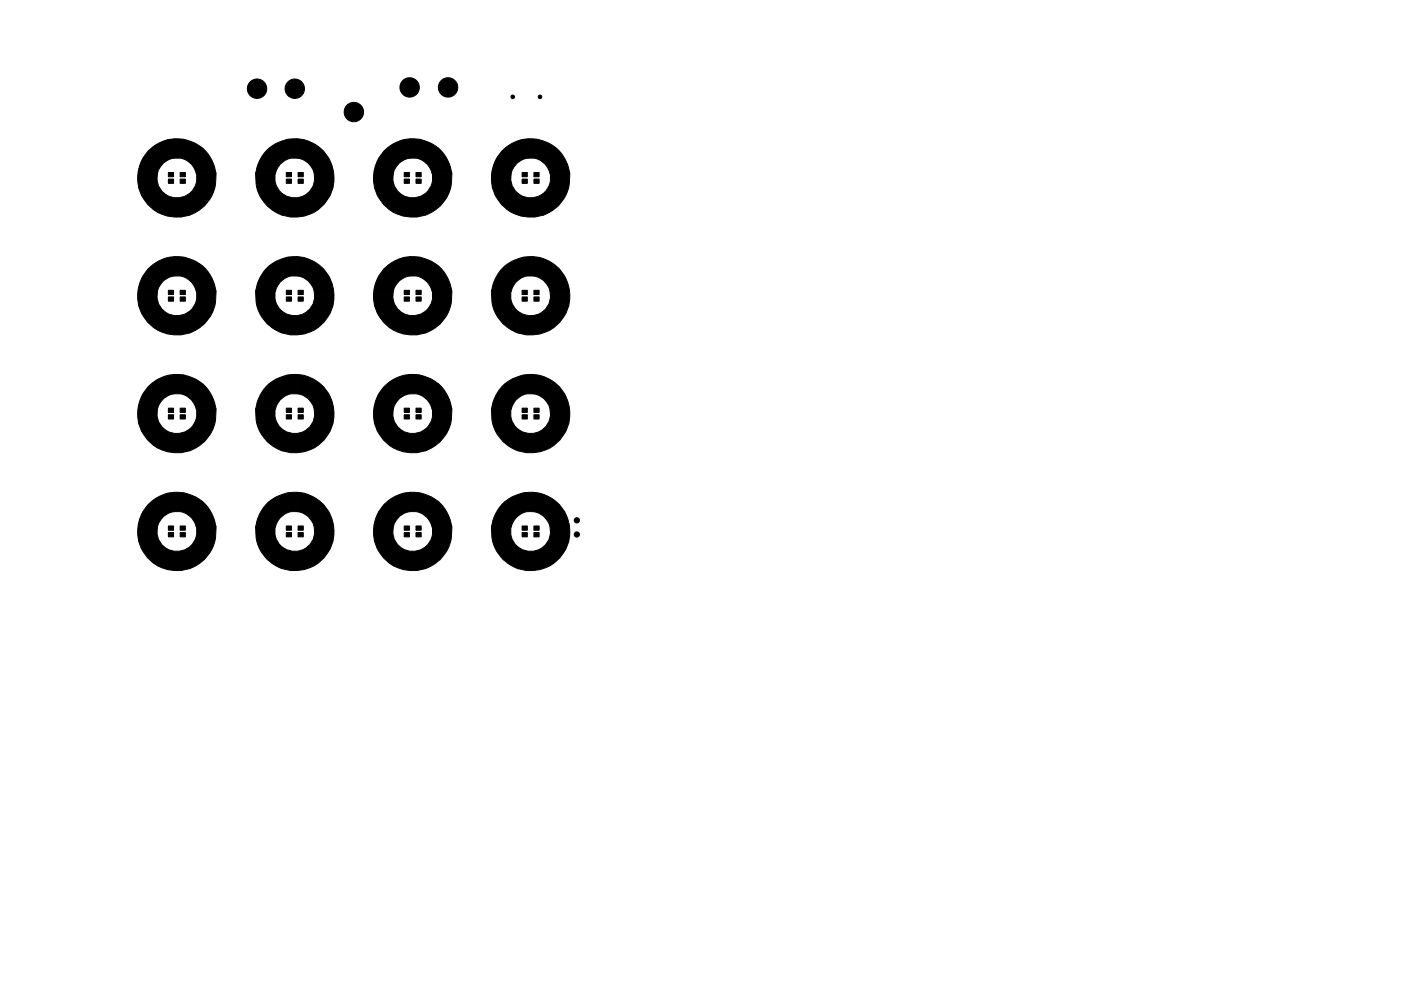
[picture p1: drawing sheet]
<svg xmlns="http://www.w3.org/2000/svg" width="297mm" height="210mm" viewBox="0 0 297 210" stroke-linecap="round" stroke-linejoin="round" font-family="sans-serif">
<g fill="#000" stroke="#000" stroke-width=".21">
<path d="M31.4 32a8.5 8.5 0 0 1 5.6-2.6v4.1a4.1 4.1 0 0 0-3.7 4.2h-4.1a8.4 8.4 0 0 1 2.2-5.7zM29.2 37.7h4.1a4.2 4.2 0 0 0 2.4 3.9 4.2 4.2 0 0 0 4.5-.6v4.6a8.3 8.3 0 0 1-11-7.9zM35.7 38h1.1v.9h-1.1zM35.7 36.6h1.1v.9h-1.1zM37 29.4a8.3 8.3 0 0 1 8.8 7.3h-4.2a4.2 4.2 0 0 0-4.6-3.2zM38.2 38h1.1v.9h-1.1zM38.2 36.6h1.1v.9h-1.1zM60.7 38h1.1v.9h-1.1zM60.7 36.6h1.1v.9h-1.1zM57 31.4a9.2 9.2 0 0 1 6-2v4.1a4.1 4.1 0 0 0-4.6 3.2h-4.2a9 9 0 0 1 2.8-5.3zM63.2 38h1.1v.9h-1.1zM63.2 36.6h1.1v.9h-1.1z"/>
<path d="M63 29.4a8.2 8.2 0 0 1 7.8 8.3h-4.1a4.1 4.1 0 0 0-3.7-4.2zM59.8 41a4.2 4.2 0 0 0 4.5 .6 4.2 4.2 0 0 0 2.4-3.9h4.1a8.3 8.3 0 0 1-11 7.9zM81.4 32a8.5 8.5 0 0 1 5.6-2.6v4.1a4.1 4.1 0 0 0-3.7 4.2h-4.1a8.4 8.4 0 0 1 2.2-5.7zM79.2 37.7h4.1a4.2 4.2 0 0 0 2.4 3.9 4.2 4.2 0 0 0 4.5-.6v4.6a8.3 8.3 0 0 1-11-7.9zM85.7 38h1.1v.9h-1.1zM85.7 36.6h1.1v.9h-1.1zM87 29.4a8.3 8.3 0 0 1 8.8 7.3h-4.2a4.2 4.2 0 0 0-4.6-3.2zM88.2 38h1.1v.9h-1.1zM88.2 36.6h1.1v.9h-1.1zM106.4 32a8.5 8.5 0 0 1 5.6-2.6v4.1a4.1 4.1 0 0 0-3.7 4.2h-4.1a8.4 8.4 0 0 1 2.2-5.7zM104.2 37.7h4.1a4.2 4.2 0 0 0 2.4 3.9 4.2 4.2 0 0 0 4.5-.6v4.6a8.3 8.3 0 0 1-11-7.9zM110.7 38h1.1v.9h-1.1z"/>
<path d="M110.7 36.6h1.1v.9h-1.1zM112 29.4a8.3 8.3 0 0 1 8.8 7.3h-4.2a4.2 4.2 0 0 0-4.6-3.2zM113.2 38h1.1v.9h-1.1zM113.2 36.6h1.1v.9h-1.1zM37 54.4a8.3 8.3 0 0 1 8.8 7.3h-4.2a4.2 4.2 0 0 0-4.6-3.2zM41.6 36.7h4.2v.4a8.4 8.4 0 0 1-5.6 8.5v-4.6a4.2 4.2 0 0 0 1.4-4.3zM54.2 36.7h4.2a4.2 4.2 0 0 0 1.4 4.3v4.6a8.4 8.4 0 0 1-5.6-8.5zM56.4 57a8.8 8.8 0 0 1 6.6-2.6v4.1a4.1 4.1 0 0 0-4.6 3.2h-4.2l.1-.4a8.7 8.7 0 0 1 2.1-4.3zM87 54.4a8.3 8.3 0 0 1 8.8 7.3h-4.2a4.2 4.2 0 0 0-4.6-3.2zM91.6 36.7h4.2v.4a8.4 8.4 0 0 1-5.6 8.5v-4.6a4.2 4.2 0 0 0 1.4-4.3zM106.4 57a8.8 8.8 0 0 1 6.6-2.6v4.1a4.1 4.1 0 0 0-4.6 3.2h-4.2l.1-.4a8.7 8.7 0 0 1 2.1-4.3zM116.6 36.7h4.2v.4a8.4 8.4 0 0 1-5.6 8.5v-4.6a4.2 4.2 0 0 0 1.4-4.3z"/>
<path d="M31.4 57a8.5 8.5 0 0 1 5.6-2.6v4.1a4.1 4.1 0 0 0-3.7 4.2h-4.1a8.4 8.4 0 0 1 2.2-5.7zM29.2 62.7h4.1a4.2 4.2 0 0 0 2.4 3.9 4.2 4.2 0 0 0 4.5-.6v4.6a8.3 8.3 0 0 1-11-7.9zM35.7 63h1.1v.9h-1.1zM35.7 61.6h1.1v.9h-1.1zM38.2 63h1.1v.9h-1.1zM38.2 61.6h1.1v.9h-1.1zM41.6 61.7h4.2v.4a8.4 8.4 0 0 1-5.6 8.5v-4.6a4.2 4.2 0 0 0 1.4-4.3zM54.2 61.7h4.2a4.2 4.2 0 0 0 1.4 4.3v4.6a8.4 8.4 0 0 1-5.6-8.5zM60.7 63h1.1v.9h-1.1zM60.7 61.6h1.1v.9h-1.1zM63.2 63h1.1v.9h-1.1zM63.2 61.6h1.1v.9h-1.1z"/>
<path d="M63 54.4a8.2 8.2 0 0 1 7.8 8.3h-4.1a4.1 4.1 0 0 0-3.7-4.2zM59.8 66a4.2 4.2 0 0 0 4.5 .6 4.2 4.2 0 0 0 2.4-3.9h4.1a8.3 8.3 0 0 1-11 7.9zM81.4 57a8.5 8.5 0 0 1 5.6-2.6v4.1a4.1 4.1 0 0 0-3.7 4.2h-4.1a8.4 8.4 0 0 1 2.2-5.7zM79.2 62.7h4.1a4.2 4.2 0 0 0 2.4 3.9 4.2 4.2 0 0 0 4.5-.6v4.6a8.3 8.3 0 0 1-11-7.9zM85.7 63h1.1v.9h-1.1zM85.7 61.6h1.1v.9h-1.1zM88.2 63h1.1v.9h-1.1zM88.2 61.6h1.1v.9h-1.1zM91.6 61.7h4.2v.4a8.4 8.4 0 0 1-5.6 8.5v-4.6a4.2 4.2 0 0 0 1.4-4.3zM104.2 61.7h4.2a4.2 4.2 0 0 0 1.4 4.3v4.6a8.4 8.4 0 0 1-5.6-8.5zM110.7 63h1.1v.9h-1.1zM110.7 61.6h1.1v.9h-1.1z"/>
<path d="M113.2 63h1.1v.9h-1.1zM113.2 61.6h1.1v.9h-1.1zM113 54.4a8.2 8.2 0 0 1 7.8 8.3h-4.1a4.1 4.1 0 0 0-3.7-4.2zM109.8 66a4.2 4.2 0 0 0 4.5 .6 4.2 4.2 0 0 0 2.4-3.9h4.1a8.3 8.3 0 0 1-11 7.9zM31.4 82a8.5 8.5 0 0 1 5.6-2.6v4.1a4.1 4.1 0 0 0-3.7 4.2h-4.1a8.4 8.4 0 0 1 2.2-5.7zM29.2 87.7h4.1a4.2 4.2 0 0 0 2.4 3.9 4.2 4.2 0 0 0 4.5-.6v4.6a8.3 8.3 0 0 1-11-7.9zM35.7 88h1.1v.9h-1.1zM35.7 86.6h1.1v.9h-1.1zM37 79.4a8.3 8.3 0 0 1 8.8 7.3h-4.2a4.2 4.2 0 0 0-4.6-3.2zM38.2 88h1.1v.9h-1.1zM38.2 86.6h1.1v.9h-1.1zM41.6 86.7h4.2v.4a8.4 8.4 0 0 1-5.6 8.5v-4.6a4.2 4.2 0 0 0 1.4-4.3z"/>
<path d="M54.2 86.7h4.2a4.2 4.2 0 0 0 1.4 4.3v4.6a8.4 8.4 0 0 1-5.6-8.5zM60.7 88h1.1v.9h-1.1zM60.7 86.6h1.1v.9h-1.1zM56.4 82a8.8 8.8 0 0 1 6.6-2.6v4.1a4.1 4.1 0 0 0-4.6 3.2h-4.2l.1-.4a8.7 8.7 0 0 1 2.1-4.3zM63.2 88h1.1v.9h-1.1zM63.2 86.6h1.1v.9h-1.1zM63 79.4a8.2 8.2 0 0 1 7.8 8.3h-4.1a4.1 4.1 0 0 0-3.7-4.2zM59.8 91a4.2 4.2 0 0 0 4.5 .6 4.2 4.2 0 0 0 2.4-3.9h4.1a8.3 8.3 0 0 1-11 7.9zM81.4 82a8.5 8.5 0 0 1 5.6-2.6v4.1a4.1 4.1 0 0 0-3.7 4.2h-4.1a8.4 8.4 0 0 1 2.2-5.7zM79.2 87.7h4.1a4.2 4.2 0 0 0 2.4 3.9 4.2 4.2 0 0 0 4.5-.6v4.6a8.3 8.3 0 0 1-11-7.9zM85.7 88h1.1v.9h-1.1zM85.7 86.6h1.1v.9h-1.1z"/>
<path d="M87 79.4a8.3 8.3 0 0 1 8.8 7.3h-4.2a4.2 4.2 0 0 0-4.6-3.2zM88.2 88h1.1v.9h-1.1zM88.2 86.6h1.1v.9h-1.1zM91.6 86.7h4.2v.4a8.4 8.4 0 0 1-5.6 8.5v-4.6a4.2 4.2 0 0 0 1.4-4.3zM104.2 86.7h4.2a4.2 4.2 0 0 0 1.4 4.3v4.6a8.4 8.4 0 0 1-5.6-8.5zM110.7 88h1.1v.9h-1.1zM110.7 86.6h1.1v.9h-1.1zM106.4 82a8.8 8.8 0 0 1 6.6-2.6v4.1a4.1 4.1 0 0 0-4.6 3.2h-4.2l.1-.4a8.7 8.7 0 0 1 2.1-4.3zM113.2 88h1.1v.9h-1.1zM113.2 86.6h1.1v.9h-1.1zM113 79.4a8.2 8.2 0 0 1 7.8 8.3h-4.1a4.1 4.1 0 0 0-3.7-4.2zM109.8 91a4.2 4.2 0 0 0 4.5 .6 4.2 4.2 0 0 0 2.4-3.9h4.1a8.3 8.3 0 0 1-11 7.9z"/>
<path d="M31.4 107a8.5 8.5 0 0 1 5.6-2.6v4.1a4.1 4.1 0 0 0-3.7 4.2h-4.1a8.4 8.4 0 0 1 2.2-5.7zM29.2 112.7h4.1a4.2 4.2 0 0 0 2.4 3.9 4.2 4.2 0 0 0 4.5-.6v4.6a8.3 8.3 0 0 1-11-7.9zM35.7 113h1.1v.9h-1.1zM35.7 111.6h1.1v.9h-1.1zM37 104.4a8.3 8.3 0 0 1 8.8 7.3h-4.2a4.2 4.2 0 0 0-4.6-3.2zM38.2 113h1.1v.9h-1.1zM38.2 111.6h1.1v.9h-1.1zM60.7 113h1.1v.9h-1.1zM60.7 111.6h1.1v.9h-1.1zM56.4 107a8.8 8.8 0 0 1 6.6-2.6v4.1a4.1 4.1 0 0 0-4.6 3.2h-4.2l.1-.4a8.7 8.7 0 0 1 2.1-4.3zM63.2 113h1.1v.9h-1.1zM63.2 111.6h1.1v.9h-1.1z"/>
<path d="M63 104.4a8.2 8.2 0 0 1 7.8 8.3h-4.1a4.1 4.1 0 0 0-3.7-4.2zM59.8 116a4.2 4.2 0 0 0 4.5 .6 4.2 4.2 0 0 0 2.4-3.9h4.1a8.3 8.3 0 0 1-11 7.9zM81.4 107a8.5 8.5 0 0 1 5.6-2.6v4.1a4.1 4.1 0 0 0-3.7 4.2h-4.1a8.4 8.4 0 0 1 2.2-5.7zM79.2 112.7h4.1a4.2 4.2 0 0 0 2.4 3.9 4.2 4.2 0 0 0 4.5-.6v4.6a8.3 8.3 0 0 1-11-7.9zM85.7 113h1.1v.9h-1.1zM85.7 111.6h1.1v.9h-1.1zM87 104.4a8.3 8.3 0 0 1 8.8 7.3h-4.2a4.2 4.2 0 0 0-4.6-3.2zM88.2 113h1.1v.9h-1.1zM88.2 111.6h1.1v.9h-1.1zM110.7 113h1.1v.9h-1.1zM110.7 111.6h1.1v.9h-1.1zM106.4 107a8.8 8.8 0 0 1 6.6-2.6v4.1a4.1 4.1 0 0 0-4.6 3.2h-4.2l.1-.4a8.7 8.7 0 0 1 2.1-4.3z"/>
<path d="M113.2 113h1.1v.9h-1.1zM113.2 111.6h1.1v.9h-1.1zM113 104.4a8.2 8.2 0 0 1 7.8 8.3h-4.1a4.1 4.1 0 0 0-3.7-4.2zM109.8 116a4.2 4.2 0 0 0 4.5 .6 4.2 4.2 0 0 0 2.4-3.9h4.1a8.3 8.3 0 0 1-11 7.9zM41.6 111.7h4.2v.4a8.4 8.4 0 0 1-5.6 8.5v-4.6a4.2 4.2 0 0 0 1.4-4.3zM54.2 111.7h4.2a4.2 4.2 0 0 0 1.4 4.3v4.6a8.4 8.4 0 0 1-5.6-8.5zM91.6 111.7h4.2v.4a8.4 8.4 0 0 1-5.6 8.5v-4.6a4.2 4.2 0 0 0 1.4-4.3zM104.2 111.7h4.2a4.2 4.2 0 0 0 1.4 4.3v4.6a8.4 8.4 0 0 1-5.6-8.5z"/>
<circle cx="54.5" cy="18.8" r="2.06"/>
<circle cx="62.5" cy="18.8" r="2.06"/>
<circle cx="86.9" cy="18.5" r="2.06"/>
<circle cx="95" cy="18.5" r="2.06"/>
<circle cx="75" cy="23.8" r="2.06"/>
<circle cx="108.7" cy="20.5" r=".38"/>
<circle cx="114.5" cy="20.5" r=".38"/>
<circle cx="122.3" cy="113.4" r=".55"/>
<circle cx="122.3" cy="110.4" r=".55"/>
</g>
</svg>
